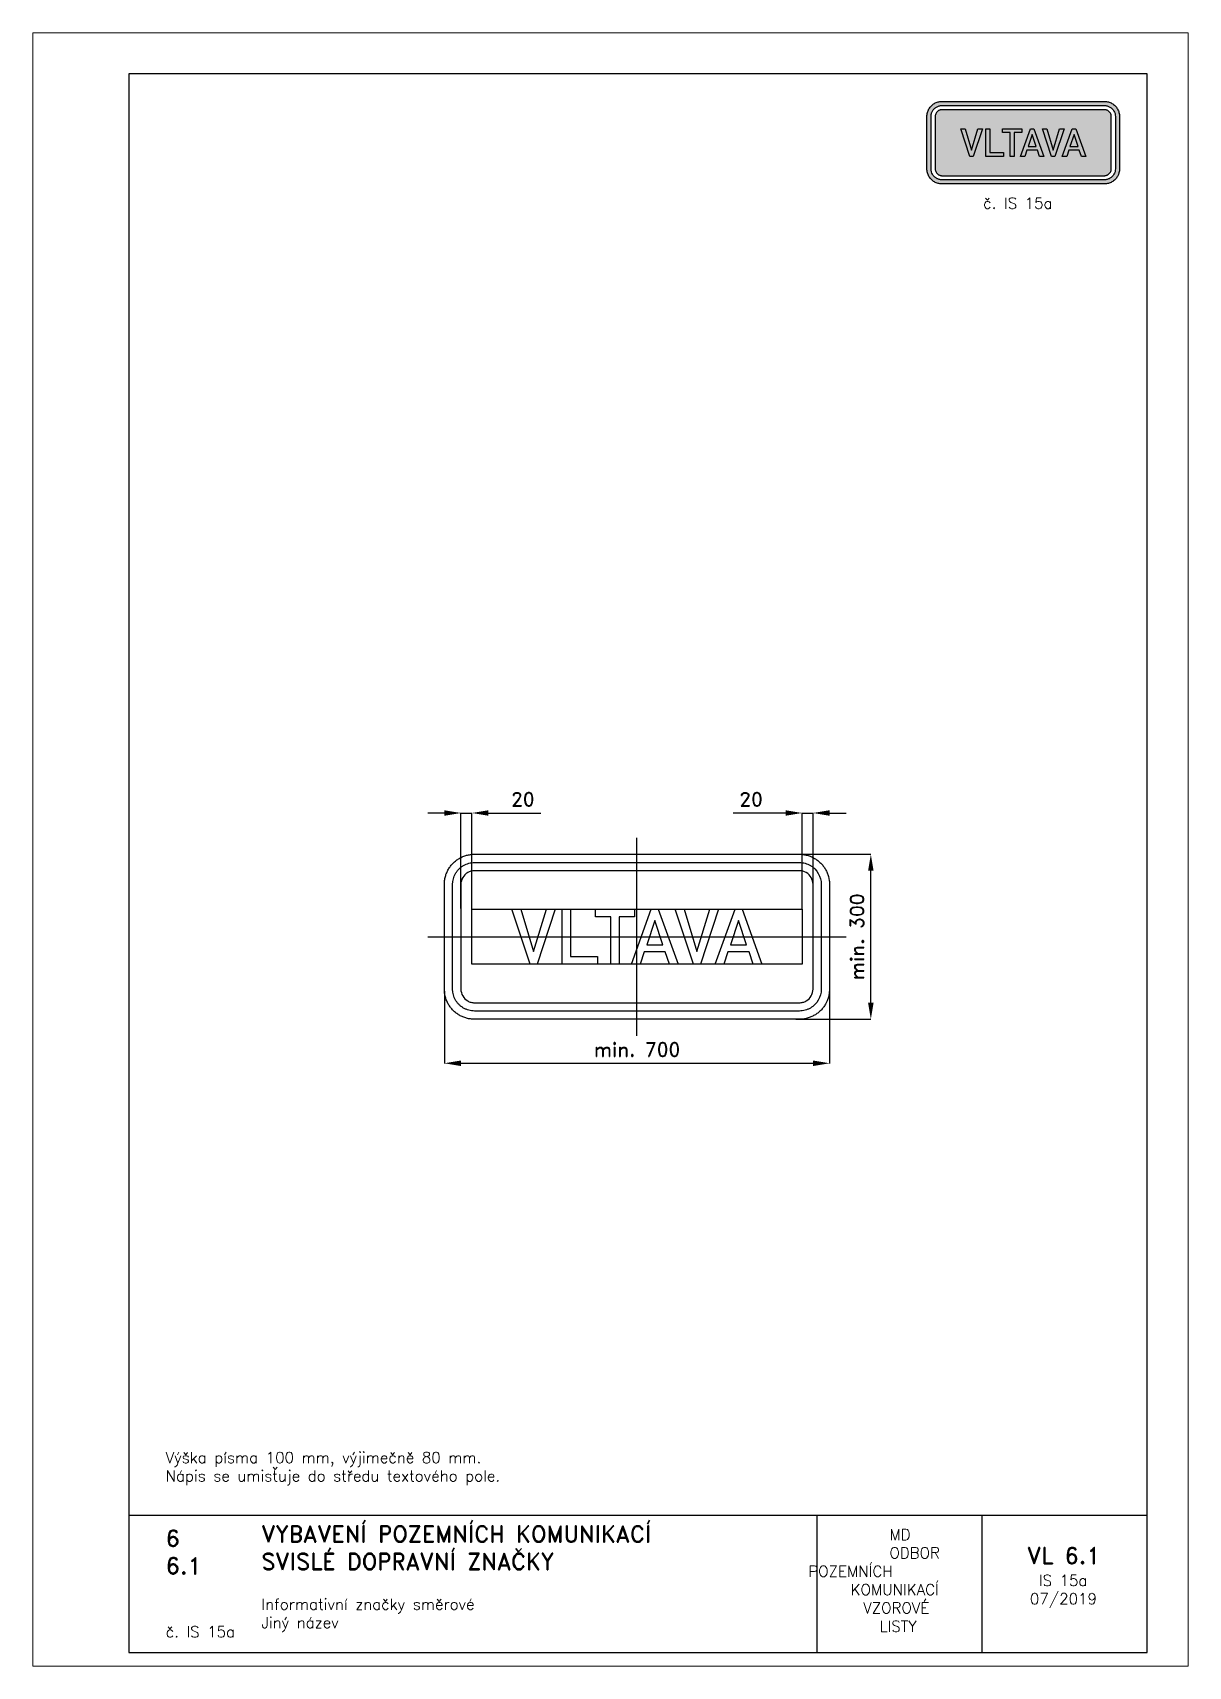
# Paper-space layout 'IS 15a' of a CAD drawing. Header units: millimetres. Extents: x 0 to 210, y 0 to 297.
# The model-space entities are those that its viewports show. They can reach past a viewport. Long polylines and large blocks are cut down to what shows.
import ezdxf

# ---------------------------------------------------------------- set-up
doc = ezdxf.new("R2010")
doc.units = ezdxf.units.MM
doc.header["$LTSCALE"] = 5
doc.linetypes.add('ČERCHOVANÁX2', pattern=[2, 1, -0.5, 0, -0.5])
doc.linetypes.add('ČÁRKOVANÁX2', pattern=[1.5, 1, -0.5])
for name, color, linetype in [('Kóty', 2, 'Continuous'), ('Rozpiska', 7, 'Continuous'), ('Značka', 7, 'Continuous')]:
    doc.layers.add(name, color=color, linetype=linetype)
doc.layers.add('Rámeček', color=6, linetype='Continuous', plot=False)
doc.styles.get("Standard").update_dxf_attribs({"font": 'romand.shx', "height": 25})
doc.dimstyles.get("Standard").update_dxf_attribs({"dimtxt": 25, "dimasz": 30, "dimexe": 0.18, "dimexo": 0.0625, "dimgap": 12.5, "dimtad": 1, "dimdec": 0, "dimzin": 0, "dimdsep": 46, "dimtxsty": 'Standard', "dimcen": 0.09, "dimadec": 0, "dimazin": 0, "dimtfac": 1, "dimtdec": 0, "dimtofl": 0, "dimtmove": 0, "dimatfit": 3, "dimfxl": 1, "dimtolj": 1, "dimtzin": 0, "dimarcsym": 0})

psp = doc.layouts.new('IS 15a')

# ---------------------------------------------------------------- texts
at = {"layer": 'Rozpiska', "color": 7, "attachment_point": 1}
for s, width, gutter_width, heights, insert, char_height in [('\\pi5.21429;č. IS 15a', 25, 75, [0], (167.5, 267), 2), ('Výška písma 100 mm, výjimečně 80 mm.\\PNápis se umisťuje do středu textového pole.{\\H1.83333x; }', 176.7067, 100, [0], (24.17, 38.95), 2), ('6', 149.0422, 100, [0], (24.17, 24.77), 3), ('{\\C6;VYBAVENÍ POZEMNÍCH KOMUNIKACÍ\\P}SVISLÉ DOPRAVNÍ ZNAČKY{\\H1.34524x; }', 149.0422, 100, [0], (41.56, 25.56), 3), ('\\pi14.7414;{\\C6;MD\\P\\pi2.36044;}ODBOR POZEMNÍCH{\\H1.57143x; }\\P\\pi7.69378;KOMUNIKACÍ{\\H1.5x; }\\P\\pi9.97949;{\\C6;VZOROVÉ\\H1.47619x; \\H0.67742x;\\P\\pi12.93187;LISTY\\H1.26984x; }', 33.1018, 100, [0], (140.95, 24.95), 2), ('\\pi1.03113;{\\H1.5x;\\C6;VL 6.1\\P\\pi3.17396;\\H0.66667x;IS 15a\\H1.66666x; \\H0.6x;\\P\\pi1.5549;07/2019\\H1.80159x; }', 16.0623, 100, [0], (179.66, 21.61), 2), ('6.1', 149.0422, 100, [0], (24.17, 19.78), 3), ('{\\C6;Informativní značky směrové\\P}Jiný název{\\H1.83333x; }', 149.0422, 100, [0], (41.56, 12.29), 2), ('{\\C6;č. IS 15a}', 18.2723, 100, [2.67], (24.17, 7.28), 2)]:
    psp.add_mtext_dynamic_manual_height_columns(s, width=width, gutter_width=gutter_width, heights=heights, dxfattribs=dict(at, insert=insert, char_height=char_height))

msp = doc.modelspace()

# ---------------------------------------------------------------- blocks, each defined once
blk = doc.blocks.new('*D2')
at = {"layer": 'Defpoints', "color": 0, "transparency": 16777216}
for p in [(-300, 225), (-320, 51.4), (-300, 50)]:
    blk.add_point(p, dxfattribs=at)
at = {"layer": 'Kóty', "color": 0, "lineweight": -2, "transparency": 16777216}
for p, q in [((-350, 225), (-380, 225)), ((-320, 51.5), (-320, 225.2)), ((-300, 50.1), (-300, 225.2)), ((-270, 225), (-174.5, 225))]:
    blk.add_line(p, q, dxfattribs=at)
at = {"layer": 'Kóty', "color": 0, "transparency": 16777216}
for points in [[(-350, 230), (-350, 220), (-320, 225)], [(-270, 230), (-270, 220), (-300, 225)]]:
    blk.add_solid(points, dxfattribs=at)
at = {"layer": 'Kóty', "color": 0, "transparency": 16777216, "insert": (-207.3, 250), "char_height": 25, "attachment_point": 5}
blk.add_mtext('\\A1;20', dxfattribs=at)
blk = doc.blocks.new('*D3')
at = {"layer": 'Defpoints', "color": 0, "transparency": 16777216}
for p in [(300.1, 225), (300.1, 50), (320, 57.7)]:
    blk.add_point(p, dxfattribs=at)
at = {"layer": 'Kóty', "color": 0, "lineweight": -2, "transparency": 16777216}
for p, q in [((270.1, 225), (174.6, 225)), ((300.1, 50.1), (300.1, 225.2)), ((320, 57.7), (320, 225.2)), ((350, 225), (380, 225))]:
    blk.add_line(p, q, dxfattribs=at)
at = {"layer": 'Kóty', "color": 0, "transparency": 16777216}
for points in [[(270.1, 230), (270.1, 220), (300.1, 225)], [(350, 230), (350, 220), (320, 225)]]:
    blk.add_solid(points, dxfattribs=at)
at = {"layer": 'Kóty', "color": 0, "transparency": 16777216, "insert": (207.3, 250), "char_height": 25, "attachment_point": 5}
blk.add_mtext('\\A1;20', dxfattribs=at)
blk = doc.blocks.new('*D4')
at = {"layer": 'Defpoints', "color": 0, "transparency": 16777216}
for p in [(-349.9, -99), (350, -95), (350, -230)]:
    blk.add_point(p, dxfattribs=at)
at = {"layer": 'Kóty', "color": 0, "lineweight": -2, "transparency": 16777216}
for p, q in [((-349.9, -99.1), (-349.9, -230.2)), ((350, -95.1), (350, -230.2)), ((-319.9, -230), (320, -230))]:
    blk.add_line(p, q, dxfattribs=at)
at = {"layer": 'Kóty', "color": 0, "transparency": 16777216}
for points in [[(-319.9, -225), (-319.9, -235), (-349.9, -230)], [(320, -225), (320, -235), (350, -230)]]:
    blk.add_solid(points, dxfattribs=at)
at = {"layer": 'Kóty', "color": 0, "transparency": 16777216, "insert": (0.1, -205), "char_height": 25, "attachment_point": 5}
blk.add_mtext('\\A1;min. 700', dxfattribs=at)
blk = doc.blocks.new('*D5')
at = {"layer": 'Defpoints', "color": 0, "transparency": 16777216}
for p in [(274.8, 150), (425, 150), (288.7, -150)]:
    blk.add_point(p, dxfattribs=at)
at = {"layer": 'Kóty', "color": 0, "lineweight": -2, "transparency": 16777216}
for p, q in [((274.8, 150), (425.2, 150)), ((425, -120), (425, 120)), ((288.8, -150), (425.2, -150))]:
    blk.add_line(p, q, dxfattribs=at)
at = {"layer": 'Kóty', "color": 0, "transparency": 16777216}
for points in [[(420, 120), (430, 120), (425, 150)], [(420, -120), (430, -120), (425, -150)]]:
    blk.add_solid(points, dxfattribs=at)
at = {"layer": 'Kóty', "color": 0, "transparency": 16777216, "insert": (400, 0), "char_height": 25, "attachment_point": 5, "rotation": 90}
blk.add_mtext('\\A1;min. 300', dxfattribs=at)

# ---------------------------------------------------------------- dimensions: what is measured, and where the dimension line sits
at = {"layer": 'Kóty'}
for base, p1, p2, text, picture, middle in [((-300, 225), (-320, 51.442), (-300, 50), '20', '*D2', (-207.262, 250)), ((300.062, 225), (320, 57.653), (300.062, 50), '20', '*D3', (207.324, 250)), ((350, -230), (-349.89, -98.99), (350, -95), 'min. 700', '*D4', (0.055, -205))]:
    dim = msp.add_linear_dim(base=base, p1=p1, p2=p2, text=text, dimstyle='Standard', dxfattribs=at)
    dim.commit()
    dim.dimension.update_dxf_attribs({"geometry": picture, "text_midpoint": middle})
dim = msp.add_linear_dim(base=(425, 149.998), p1=(288.732, -150), p2=(274.761, 149.998), angle=90, text='min. 300', dimstyle='Standard', dxfattribs=at)
dim.commit()
dim.dimension.update_dxf_attribs({"geometry": '*D5', "text_midpoint": (400, -0.001)})

# ---------------------------------------------------------------- linework, layer by layer
at = {"layer": 'Kóty'}
for points in [[(-320, 225), (-300, 225)], [(300.062, 225), (320, 225)]]:
    msp.add_lwpolyline(points, dxfattribs=at)
at = {"layer": 'Značka', "color": 6, "linetype": 'ČERCHOVANÁX2', "ltscale": 5}
for points in [[(0, -180), (0, 180)], [(-380, 0), (380, 0)]]:
    msp.add_lwpolyline(points, dxfattribs=at)
at = {"layer": 'Značka', "color": 5}
for points in [[(-295, -150), (-295.22, -149.999), (-295.43, -149.998, -0.0321829), (-302.53, -149.501, -0.035456), (-309.51, -148.051, -0.0362747), (-316.26, -145.769, -0.0344327), (-322.62, -142.559, -0.0337297), (-328.55, -138.607, -0.0340797), (-333.89, -133.891, -0.0342377), (-338.61, -128.554, -0.0342044), (-342.56, -122.625, -0.0340191), (-345.75, -116.258, -0.0334441), (-348.05, -109.513, -0.0341744), (-349.52, -102.53, -0.0367598), (-350, -95.432), (-350, -95.216), (-350, -95), (-350, 95), (-350, 95.216), (-350, 95.432, -0.0321878), (-349.5, 102.534, -0.0354623), (-348.05, 109.513, -0.0362478), (-345.77, 116.263, -0.0343865), (-342.56, 122.625, -0.0336868), (-338.61, 128.552, -0.0340825), (-333.89, 133.891, -0.0342057), (-328.55, 138.611, -0.0342238), (-322.62, 142.559, -0.0340535), (-316.26, 145.746, -0.0334198), (-309.51, 148.051, -0.0341194), (-302.53, 149.525, -0.0367409), (-295.43, 149.998), (-295.22, 149.999), (-295, 150), (295, 150), (295.22, 149.999), (295.43, 149.998, -0.0321915), (302.53, 149.501, -0.035456), (309.51, 148.051, -0.0362828), (316.26, 145.769, -0.0344289), (322.62, 142.559, -0.0337366), (328.55, 138.607, -0.0340894), (333.89, 133.891, -0.0342377), (338.61, 128.554, -0.0342069), (342.56, 122.625, -0.0340152), (345.75, 116.258, -0.0334438), (348.05, 109.513), (349.52, 102.53, -0.0367609), (350, 95.432), (350, 95.216), (350, 95), (350, -95), (350, -95.216), (350, -95.432), (349.5, -102.534), (348.05, -109.513), (345.77, -116.262), (342.56, -122.625, -0.0336938), (338.61, -128.552, -0.0340825), (333.89, -133.891, -0.0341993), (328.55, -138.611, -0.0342274), (322.62, -142.559, -0.0340611), (316.26, -145.746, -0.0334238), (309.51, -148.051, -0.0341237), (302.53, -149.525, -0.0367452), (295.43, -149.998), (295.22, -149.999), (295, -150), (-295, -150)], [(-295, -135), (-295.16, -135), (-295.31, -134.999, -0.0321771), (-300.48, -134.637, -0.0354467), (-305.55, -133.582, -0.03628), (-310.46, -131.923, -0.0344196), (-315.09, -129.589, -0.033745), (-319.4, -126.714, -0.0341056), (-323.28, -123.284, -0.0341874), (-326.72, -119.403, -0.0342059), (-329.59, -115.091), (-331.91, -110.46), (-333.58, -105.555), (-334.65, -100.477), (-335, -95.314), (-335, -95.157), (-335, -95), (-335, 95), (-335, 95.157), (-335, 95.314), (-334.64, 100.479, -0.0354889), (-333.58, 105.555, -0.0362814), (-331.92, 110.464, -0.0344198), (-329.59, 115.091, -0.033728), (-326.71, 119.402, -0.0340731), (-323.28, 123.284, -0.0342387), (-319.4, 126.717, -0.0341991), (-315.09, 129.589, -0.0340344), (-310.46, 131.906, -0.0334143), (-305.55, 133.582, -0.0341236), (-300.48, 134.654, -0.0367402), (-295.31, 134.999), (-295.16, 135), (-295, 135), (295, 135), (295.16, 135), (295.31, 134.999, -0.032183), (300.48, 134.637, -0.0354467), (305.55, 133.582, -0.0362744), (310.46, 131.923, -0.0344144), (315.09, 129.589, -0.033745), (319.4, 126.714, -0.0340968), (323.28, 123.284), (326.72, 119.403), (329.59, 115.091), (331.91, 110.46), (333.58, 105.555), (334.65, 100.477), (335, 95.314), (335, 95.157), (335, 95), (335, -95), (335, -95.157), (335, -95.314), (334.64, -100.479), (333.58, -105.555), (331.92, -110.464), (329.59, -115.091), (326.71, -119.402), (323.28, -123.284), (319.4, -126.717, -0.0342041), (315.09, -129.589, -0.0340291), (310.46, -131.906, -0.0334198), (305.55, -133.582, -0.0341179), (300.48, -134.654, -0.0367402), (295.31, -134.999), (295.16, -135), (295, -135), (-295, -135)], [(-295, -120), (295, -120), (295.1, -120), (295.2, -119.999, 0.0321783), (298.42, -119.773, 0.035432), (301.6, -119.114, 0.0362611), (304.66, -118.077, 0.0343995), (307.56, -116.618), (310.25, -114.821), (312.68, -112.678), (314.82, -110.252), (316.62, -107.557), (318.07, -104.663), (319.11, -101.597), (319.78, -98.423), (320, -95.196), (320, -95.098), (320, -95), (320, 95), (320, 95.098), (320, 95.196), (319.77, 98.424), (319.11, 101.597), (318.08, 104.665), (316.62, 107.557), (314.82, 110.251), (312.68, 112.678), (310.25, 114.823), (307.56, 116.618), (304.66, 118.066, 0.033371), (301.6, 119.114, 0.0341459), (298.42, 119.784, 0.0367388), (295.2, 119.999), (295.1, 120), (295, 120), (-295, 120), (-295.1, 120), (-295.2, 119.999, 0.0321972), (-298.42, 119.773, 0.0354136), (-301.6, 119.114, 0.0362254), (-304.66, 118.077, 0.0343826), (-307.56, 116.618, 0.0336951), (-310.25, 114.821), (-312.68, 112.678), (-314.82, 110.252), (-316.62, 107.557), (-318.07, 104.663), (-319.11, 101.597), (-319.78, 98.423), (-320, 95.196), (-320, 95.098), (-320, 95), (-320, -95), (-320, -95.098), (-320, -95.196), (-319.77, -98.424), (-319.11, -101.597), (-318.08, -104.665), (-316.62, -107.557), (-314.82, -110.251), (-312.68, -112.678), (-310.25, -114.823), (-307.56, -116.618, 0.0340515), (-304.66, -118.066, 0.03338), (-301.6, -119.114, 0.0341366), (-298.42, -119.784, 0.0367481), (-295.2, -119.999), (-295.1, -120), (-295, -120)]]:
    msp.add_lwpolyline(points, format="xyb", dxfattribs=at)
at = {"layer": 'Značka', "color": 6, "linetype": 'ČÁRKOVANÁX2', "ltscale": 2.5}
msp.add_lwpolyline([(-300, -50), (-300, 50), (300, 50), (300, -50), (-300, -50)], dxfattribs=at)
at = {"layer": 'Značka', "color": 5}
for points in [[(-194.07, -49.99), (-227.18, 50), (-210.94, 50), (-187.78, -26.833), (-164.56, 50), (-148.47, 50), (-181.51, -49.99), (-194.07, -49.99)], [(-135.97, -50), (-135.97, 50), (-120.77, 50), (-120.77, -35.656), (-71.73, -35.656), (-71.73, -50), (-135.97, -50)], [(-47.68, -50), (-47.68, 36.521), (-75.48, 36.521), (-75.48, 49.99), (-4.72, 49.99), (-4.72, 36.521), (-32.53, 36.521), (-32.53, -50), (-47.68, -50)], [(-10.14, -50), (26.1, 50.01), (38.74, 50.01), (75, -50), (58.94, -50), (51.47, -27.656), (13.21, -27.656), (5.86, -50), (-10.14, -50)], [(102.69, -49.99), (69.58, 50), (85.82, 50), (108.98, -26.833), (132.2, 50), (148.29, 50), (115.25, -49.99), (102.69, -49.99)], [(142.04, -50), (178.28, 50.01), (190.92, 50.01), (227.18, -50), (211.11, -50), (203.65, -27.656), (165.39, -27.656), (158.04, -50), (142.04, -50)], [(47.07, -14.375), (32.41, 29.563), (17.77, -14.375), (47.07, -14.375)], [(199.25, -14.375), (184.58, 29.563), (169.95, -14.375), (199.25, -14.375)]]:
    msp.add_lwpolyline(points, dxfattribs=at)

msp.set_redraw_order([(e.dxf.handle, doc.entitydb.next_handle()) for e in msp.query("TEXT MTEXT ATTDEF DIMENSION ARC_DIMENSION")])  # texts and dimensions are drawn at this point

# ---------------------------------------------------------------- hatches: boundary and pattern name
at = {"layer": 'Značka'}
h = psp.add_hatch(color=170, dxfattribs=at)
h.dxf.hatch_style = 1
h.paths.add_polyline_path([(187.1, 274.5), (188.91, 279.5), (189.55, 279.5), (191.36, 274.5), (190.56, 274.5), (190.18, 275.62), (188.27, 275.62), (187.9, 274.5)], flags=0)
h.paths.add_polyline_path([(189.96, 276.28), (189.23, 278.48), (188.5, 276.28)], flags=0)
h.paths.add_polyline_path([(185.13, 274.5), (183.48, 279.5), (184.29, 279.5), (185.45, 275.66), (186.61, 279.5), (187.41, 279.5), (185.76, 274.5)], flags=0)
h.paths.add_polyline_path([(179.49, 274.5), (181.3, 279.5), (181.94, 279.5), (183.75, 274.5), (182.95, 274.5), (182.57, 275.62), (180.66, 275.62), (180.29, 274.5)], flags=0)
h.paths.add_polyline_path([(182.35, 276.28), (181.62, 278.48), (180.89, 276.28)], flags=0)
h.paths.add_polyline_path([(177.62, 274.5), (177.62, 278.83), (176.23, 278.83), (176.23, 279.5), (179.76, 279.5), (179.76, 278.83), (178.37, 278.83), (178.37, 274.5)], flags=0)
h.paths.add_polyline_path([(173.2, 274.5), (173.2, 279.5), (173.96, 279.5), (173.96, 275.22), (176.41, 275.22), (176.41, 274.5)], flags=0)
h.paths.add_polyline_path([(170.3, 274.5), (168.64, 279.5), (169.45, 279.5), (170.61, 275.66), (171.77, 279.5), (172.58, 279.5), (170.92, 274.5)], flags=0)
edge = h.paths.add_edge_path(flags=16)
edge.add_line((165.25, 270.25), (165.24, 270.25))
edge.add_line((165.24, 270.25), (165.23, 270.25))
edge.add_arc((165.25, 272.27), 2.02, 262.3088, 269.6807, ccw=False)
edge.add_arc((165.22, 272.08), 1.83, 254.1851, 262.3054, ccw=False)
edge.add_arc((165.17, 272.05), 1.79, 247.1753, 255.4864, ccw=False)
edge.add_arc((165.21, 272.14), 1.89, 239.3045, 247.1898, ccw=False)
edge.add_arc((165.2, 272.19), 1.92, 232.4292, 240.16, ccw=False)
edge.add_arc((165.19, 272.17), 1.9, 224.616, 232.4294, ccw=False)
edge.add_arc((165.17, 272.19), 1.9, 217.6367, 225.4689, ccw=False)
edge.add_arc((165.17, 272.19), 1.9, 209.7289, 217.5653, ccw=False)
edge.add_line((163.52, 271.25), (163.4, 271.48))
edge.add_line((163.4, 271.48), (163.32, 271.72))
edge.add_line((163.32, 271.72), (163.27, 271.98))
edge.add_line((163.27, 271.98), (163.25, 272.23))
edge.add_line((163.25, 272.23), (163.25, 272.24))
edge.add_line((163.25, 272.24), (163.25, 272.25))
edge.add_line((163.25, 272.25), (163.25, 281.75))
edge.add_line((163.25, 281.75), (163.25, 281.76))
edge.add_line((163.25, 281.76), (163.25, 281.77))
edge.add_line((163.25, 281.77), (163.27, 282.02))
edge.add_arc((165.08, 281.78), 1.83, 164.1396, 172.2697, ccw=False)
edge.add_arc((165.05, 281.83), 1.79, 157.1611, 165.4725, ccw=False)
edge.add_arc((165.14, 281.79), 1.88, 149.3291, 157.2144, ccw=False)
edge.add_arc((165.19, 281.8), 1.92, 142.3913, 150.1182, ccw=False)
edge.add_arc((165.17, 281.81), 1.9, 134.6343, 142.4403, ccw=False)
edge.add_arc((165.18, 281.84), 1.89, 127.5803, 135.4241, ccw=False)
edge.add_arc((165.19, 281.83), 1.9, 119.7604, 127.5952, ccw=False)
edge.add_arc((165.21, 281.84), 1.9, 112.6863, 120.4834, ccw=False)
edge.add_arc((165.23, 281.8), 1.94, 105.0195, 112.6746, ccw=False)
edge.add_arc((165.24, 281.85), 1.9, 98.03, 105.8475, ccw=False)
edge.add_arc((165.22, 281.98), 1.77, 89.6095, 98.026, ccw=False)
edge.add_line((165.23, 283.75), (165.24, 283.75))
edge.add_line((165.24, 283.75), (165.25, 283.75))
edge.add_line((165.25, 283.75), (194.75, 283.75))
edge.add_line((194.75, 283.75), (194.76, 283.75))
edge.add_line((194.76, 283.75), (194.77, 283.75))
edge.add_arc((194.75, 281.73), 2.02, 82.3081, 89.6814, ccw=False)
edge.add_arc((194.78, 281.92), 1.83, 74.1851, 82.3054, ccw=False)
edge.add_arc((194.83, 281.95), 1.79, 67.1759, 75.4857, ccw=False)
edge.add_arc((194.79, 281.86), 1.89, 59.3051, 67.1892, ccw=False)
edge.add_arc((194.8, 281.81), 1.92, 52.4292, 60.16, ccw=False)
edge.add_arc((194.81, 281.83), 1.9, 44.617, 52.4283, ccw=False)
edge.add_line((196.16, 283.16), (196.34, 282.97))
edge.add_line((196.34, 282.97), (196.48, 282.75))
edge.add_line((196.48, 282.75), (196.6, 282.52))
edge.add_line((196.6, 282.52), (196.68, 282.28))
edge.add_line((196.68, 282.28), (196.73, 282.02))
edge.add_line((196.73, 282.02), (196.75, 281.77))
edge.add_line((196.75, 281.77), (196.75, 281.76))
edge.add_line((196.75, 281.76), (196.75, 281.75))
edge.add_line((196.75, 281.75), (196.75, 272.25))
edge.add_line((196.75, 272.25), (196.75, 272.24))
edge.add_line((196.75, 272.24), (196.75, 272.23))
edge.add_line((196.75, 272.23), (196.73, 271.98))
edge.add_line((196.73, 271.98), (196.68, 271.72))
edge.add_line((196.68, 271.72), (196.6, 271.48))
edge.add_line((196.6, 271.48), (196.48, 271.25))
edge.add_line((196.48, 271.25), (196.34, 271.03))
edge.add_line((196.34, 271.03), (196.16, 270.84))
edge.add_line((196.16, 270.84), (195.97, 270.66))
edge.add_arc((194.81, 272.17), 1.89, 299.7598, 307.5958, ccw=False)
edge.add_arc((194.79, 272.16), 1.9, 292.6869, 300.4828, ccw=False)
edge.add_arc((194.77, 272.2), 1.94, 285.0188, 292.6752, ccw=False)
edge.add_arc((194.76, 272.15), 1.9, 278.0307, 285.8469, ccw=False)
edge.add_arc((194.78, 272.02), 1.77, 269.6095, 278.026, ccw=False)
edge.add_line((194.77, 270.25), (194.76, 270.25))
edge.add_line((194.76, 270.25), (194.75, 270.25))
edge.add_line((194.75, 270.25), (165.25, 270.25))
edge = h.paths.add_edge_path(flags=0)
edge.add_line((165.25, 271), (194.75, 271))
edge.add_line((194.75, 271), (194.75, 271))
edge.add_line((194.75, 271), (194.76, 271))
edge.add_arc((194.75, 272.26), 1.26, 270.3287, 277.7009)
edge.add_arc((194.77, 272.15), 1.15, 277.6493, 285.7663)
edge.add_arc((194.8, 272.12), 1.12, 284.5676, 292.8743)
edge.add_arc((194.78, 272.19), 1.18, 292.7668, 300.6475)
edge.add_line((195.38, 271.17), (195.51, 271.26))
edge.add_line((195.51, 271.26), (195.63, 271.37))
edge.add_line((195.63, 271.37), (195.74, 271.49))
edge.add_line((195.74, 271.49), (195.83, 271.62))
edge.add_line((195.83, 271.62), (195.9, 271.77))
edge.add_line((195.9, 271.77), (195.96, 271.92))
edge.add_line((195.96, 271.92), (195.99, 272.08))
edge.add_line((195.99, 272.08), (196, 272.24))
edge.add_line((196, 272.24), (196, 272.25))
edge.add_line((196, 272.25), (196, 272.25))
edge.add_line((196, 272.25), (196, 281.75))
edge.add_line((196, 281.75), (196, 281.75))
edge.add_line((196, 281.75), (196, 281.76))
edge.add_line((196, 281.76), (195.99, 281.92))
edge.add_line((195.99, 281.92), (195.96, 282.08))
edge.add_line((195.96, 282.08), (195.9, 282.23))
edge.add_line((195.9, 282.23), (195.83, 282.38))
edge.add_line((195.83, 282.38), (195.74, 282.51))
edge.add_line((195.74, 282.51), (195.63, 282.63))
edge.add_line((195.63, 282.63), (195.51, 282.74))
edge.add_line((195.51, 282.74), (195.38, 282.83))
edge.add_line((195.38, 282.83), (195.23, 282.9))
edge.add_arc((194.76, 281.78), 1.21, 67.2719, 74.9171)
edge.add_arc((194.76, 281.81), 1.19, 74.1909, 82.0136)
edge.add_arc((194.77, 281.9), 1.1, 81.972, 90.3881)
edge.add_line((194.76, 283), (194.75, 283))
edge.add_line((194.75, 283), (194.75, 283))
edge.add_line((194.75, 283), (165.25, 283))
edge.add_line((165.25, 283), (165.25, 283))
edge.add_line((165.25, 283), (165.24, 283))
edge.add_arc((165.25, 281.75), 1.25, 90.3265, 97.7031)
edge.add_arc((165.23, 281.85), 1.15, 97.6514, 105.7642)
edge.add_arc((165.2, 281.88), 1.12, 104.5716, 112.8703)
edge.add_arc((165.22, 281.81), 1.18, 112.7687, 120.6455)
edge.add_arc((165.22, 281.79), 1.2, 119.8844, 127.6038)
edge.add_line((164.49, 282.74), (164.37, 282.63))
edge.add_line((164.37, 282.63), (164.26, 282.51))
edge.add_line((164.26, 282.51), (164.17, 282.38))
edge.add_line((164.17, 282.38), (164.1, 282.23))
edge.add_line((164.1, 282.23), (164.04, 282.08))
edge.add_line((164.04, 282.08), (164.01, 281.92))
edge.add_line((164.01, 281.92), (164, 281.76))
edge.add_line((164, 281.76), (164, 281.75))
edge.add_line((164, 281.75), (164, 281.75))
edge.add_line((164, 281.75), (164, 272.25))
edge.add_line((164, 272.25), (164, 272.25))
edge.add_line((164, 272.25), (164, 272.24))
edge.add_line((164, 272.24), (164.01, 272.08))
edge.add_line((164.01, 272.08), (164.04, 271.92))
edge.add_line((164.04, 271.92), (164.1, 271.77))
edge.add_line((164.1, 271.77), (164.17, 271.62))
edge.add_line((164.17, 271.62), (164.26, 271.49))
edge.add_line((164.26, 271.49), (164.37, 271.37))
edge.add_line((164.37, 271.37), (164.49, 271.26))
edge.add_line((164.49, 271.26), (164.62, 271.17))
edge.add_arc((165.23, 272.2), 1.19, 239.5661, 247.3671)
edge.add_arc((165.24, 272.22), 1.21, 247.2709, 254.9182)
edge.add_arc((165.24, 272.19), 1.19, 254.192, 262.0125)
edge.add_arc((165.23, 272.1), 1.1, 261.9709, 270.3891)
edge.add_line((165.24, 271), (165.25, 271))
edge.add_line((165.25, 271), (165.25, 271))
edge = h.paths.add_edge_path()
edge.add_line((165.25, 269.5), (165.24, 269.5))
edge.add_line((165.24, 269.5), (165.23, 269.5))
edge.add_arc((165.24, 272.27), 2.77, 262.3092, 269.6824, ccw=False)
edge.add_arc((165.21, 272.02), 2.52, 254.2032, 262.3258, ccw=False)
edge.add_arc((165.14, 271.98), 2.46, 247.166, 255.4759, ccw=False)
edge.add_arc((165.19, 272.1), 2.59, 239.275, 247.1633, ccw=False)
edge.add_arc((165.18, 272.17), 2.64, 232.4552, 240.1825, ccw=False)
edge.add_arc((165.17, 272.14), 2.62, 224.6471, 232.4545, ccw=False)
edge.add_arc((165.13, 272.16), 2.6, 217.5675, 225.4111, ccw=False)
edge.add_arc((165.13, 272.16), 2.61, 209.7542, 217.5902, ccw=False)
edge.add_arc((165.13, 272.2), 2.62, 202.715, 210.5086, ccw=False)
edge.add_arc((165.17, 272.21), 2.67, 194.9981, 202.66, ccw=False)
edge.add_arc((165.11, 272.24), 2.61, 187.9733, 195.8024, ccw=False)
edge.add_arc((164.92, 272.21), 2.42, 179.6583, 188.0792, ccw=False)
edge.add_line((162.5, 272.23), (162.5, 272.24))
edge.add_line((162.5, 272.24), (162.5, 272.25))
edge.add_line((162.5, 272.25), (162.5, 281.75))
edge.add_line((162.5, 281.75), (162.5, 281.76))
edge.add_line((162.5, 281.76), (162.5, 281.77))
edge.add_arc((165.27, 281.76), 2.77, 172.2857, 179.66, ccw=False)
edge.add_arc((165.02, 281.79), 2.52, 164.2009, 172.3248, ccw=False)
edge.add_arc((164.98, 281.86), 2.46, 157.1843, 165.488, ccw=False)
edge.add_arc((165.1, 281.81), 2.59, 149.2875, 157.1652, ccw=False)
edge.add_arc((165.17, 281.82), 2.65, 142.4601, 150.1776, ccw=False)
edge.add_arc((165.14, 281.83), 2.62, 134.6173, 142.4254, ccw=False)
edge.add_arc((165.16, 281.86), 2.61, 127.5552, 135.3915, ccw=False)
edge.add_arc((165.16, 281.87), 2.61, 119.7341, 127.5746, ccw=False)
edge.add_arc((165.2, 281.88), 2.61, 112.7147, 120.5162, ccw=False)
edge.add_arc((165.22, 281.82), 2.67, 105.0259, 112.6823, ccw=False)
edge.add_arc((165.24, 281.89), 2.62, 98.016, 105.8325, ccw=False)
edge.add_arc((165.21, 282.08), 2.42, 89.6031, 98.0197, ccw=False)
edge.add_line((165.23, 284.5), (165.24, 284.5))
edge.add_line((165.24, 284.5), (165.25, 284.5))
edge.add_line((165.25, 284.5), (194.75, 284.5))
edge.add_line((194.75, 284.5), (194.76, 284.5))
edge.add_line((194.76, 284.5), (194.77, 284.5))
edge.add_arc((194.76, 281.73), 2.77, 82.3082, 89.6834, ccw=False)
edge.add_arc((194.79, 281.98), 2.52, 74.2032, 82.3258, ccw=False)
edge.add_arc((194.86, 282.02), 2.46, 67.1651, 75.4768, ccw=False)
edge.add_arc((194.81, 281.9), 2.59, 59.2754, 67.1629, ccw=False)
edge.add_arc((194.82, 281.83), 2.64, 52.4544, 60.1833, ccw=False)
edge.add_arc((194.83, 281.86), 2.62, 44.6459, 52.4556, ccw=False)
edge.add_arc((194.87, 281.84), 2.6, 37.5675, 45.4111, ccw=False)
edge.add_arc((194.87, 281.84), 2.61, 29.7539, 37.5905, ccw=False)
edge.add_arc((194.87, 281.8), 2.62, 22.7155, 30.5082, ccw=False)
edge.add_arc((194.83, 281.79), 2.67, 14.9981, 22.66, ccw=False)
edge.add_line((197.4, 282.48), (197.48, 282.13))
edge.add_arc((195.08, 281.79), 2.42, -0.3419, 8.0793, ccw=False)
edge.add_line((197.5, 281.77), (197.5, 281.76))
edge.add_line((197.5, 281.76), (197.5, 281.75))
edge.add_line((197.5, 281.75), (197.5, 272.25))
edge.add_line((197.5, 272.25), (197.5, 272.24))
edge.add_line((197.5, 272.24), (197.5, 272.23))
edge.add_line((197.5, 272.23), (197.47, 271.87))
edge.add_line((197.47, 271.87), (197.4, 271.52))
edge.add_line((197.4, 271.52), (197.29, 271.19))
edge.add_line((197.29, 271.19), (197.13, 270.87))
edge.add_arc((194.83, 272.18), 2.65, 322.4593, 330.1784, ccw=False)
edge.add_arc((194.86, 272.17), 2.62, 314.6173, 322.4254, ccw=False)
edge.add_arc((194.84, 272.14), 2.61, 307.5559, 315.3907, ccw=False)
edge.add_arc((194.84, 272.13), 2.6, 299.7337, 307.575, ccw=False)
edge.add_arc((194.8, 272.12), 2.61, 292.7139, 300.5171, ccw=False)
edge.add_arc((194.78, 272.18), 2.67, 285.0254, 292.6827, ccw=False)
edge.add_arc((194.76, 272.11), 2.62, 278.0155, 285.833, ccw=False)
edge.add_arc((194.79, 271.92), 2.42, 269.6026, 278.0202, ccw=False)
edge.add_line((194.77, 269.5), (194.76, 269.5))
edge.add_line((194.76, 269.5), (194.75, 269.5))
edge.add_line((194.75, 269.5), (165.25, 269.5))
h = psp.add_hatch(color=170, dxfattribs=at)
h.dxf.hatch_style = 1
edge = h.paths.add_edge_path()
edge.add_line((165.25, 271), (194.75, 271))
edge.add_line((194.75, 271), (194.75, 271))
edge.add_line((194.75, 271), (194.76, 271))
edge.add_arc((194.75, 272.26), 1.26, 270.3287, 277.7009)
edge.add_arc((194.77, 272.15), 1.15, 277.6493, 285.7663)
edge.add_arc((194.8, 272.12), 1.12, 284.5676, 292.8743)
edge.add_arc((194.78, 272.19), 1.18, 292.7668, 300.6475)
edge.add_line((195.38, 271.17), (195.51, 271.26))
edge.add_line((195.51, 271.26), (195.63, 271.37))
edge.add_line((195.63, 271.37), (195.74, 271.49))
edge.add_line((195.74, 271.49), (195.83, 271.62))
edge.add_line((195.83, 271.62), (195.9, 271.77))
edge.add_line((195.9, 271.77), (195.96, 271.92))
edge.add_line((195.96, 271.92), (195.99, 272.08))
edge.add_line((195.99, 272.08), (196, 272.24))
edge.add_line((196, 272.24), (196, 272.25))
edge.add_line((196, 272.25), (196, 272.25))
edge.add_line((196, 272.25), (196, 281.75))
edge.add_line((196, 281.75), (196, 281.75))
edge.add_line((196, 281.75), (196, 281.76))
edge.add_line((196, 281.76), (195.99, 281.92))
edge.add_line((195.99, 281.92), (195.96, 282.08))
edge.add_line((195.96, 282.08), (195.9, 282.23))
edge.add_line((195.9, 282.23), (195.83, 282.38))
edge.add_line((195.83, 282.38), (195.74, 282.51))
edge.add_line((195.74, 282.51), (195.63, 282.63))
edge.add_line((195.63, 282.63), (195.51, 282.74))
edge.add_line((195.51, 282.74), (195.38, 282.83))
edge.add_line((195.38, 282.83), (195.23, 282.9))
edge.add_arc((194.76, 281.78), 1.21, 67.2719, 74.9171)
edge.add_arc((194.76, 281.81), 1.19, 74.1909, 82.0136)
edge.add_arc((194.77, 281.9), 1.1, 81.972, 90.3881)
edge.add_line((194.76, 283), (194.75, 283))
edge.add_line((194.75, 283), (194.75, 283))
edge.add_line((194.75, 283), (165.25, 283))
edge.add_line((165.25, 283), (165.25, 283))
edge.add_line((165.25, 283), (165.24, 283))
edge.add_arc((165.25, 281.75), 1.25, 90.3265, 97.7031)
edge.add_arc((165.23, 281.85), 1.15, 97.6514, 105.7642)
edge.add_arc((165.2, 281.88), 1.12, 104.5716, 112.8703)
edge.add_arc((165.22, 281.81), 1.18, 112.7687, 120.6455)
edge.add_arc((165.22, 281.79), 1.2, 119.8844, 127.6038)
edge.add_line((164.49, 282.74), (164.37, 282.63))
edge.add_line((164.37, 282.63), (164.26, 282.51))
edge.add_line((164.26, 282.51), (164.17, 282.38))
edge.add_line((164.17, 282.38), (164.1, 282.23))
edge.add_line((164.1, 282.23), (164.04, 282.08))
edge.add_line((164.04, 282.08), (164.01, 281.92))
edge.add_line((164.01, 281.92), (164, 281.76))
edge.add_line((164, 281.76), (164, 281.75))
edge.add_line((164, 281.75), (164, 281.75))
edge.add_line((164, 281.75), (164, 272.25))
edge.add_line((164, 272.25), (164, 272.25))
edge.add_line((164, 272.25), (164, 272.24))
edge.add_line((164, 272.24), (164.01, 272.08))
edge.add_line((164.01, 272.08), (164.04, 271.92))
edge.add_line((164.04, 271.92), (164.1, 271.77))
edge.add_line((164.1, 271.77), (164.17, 271.62))
edge.add_line((164.17, 271.62), (164.26, 271.49))
edge.add_line((164.26, 271.49), (164.37, 271.37))
edge.add_line((164.37, 271.37), (164.49, 271.26))
edge.add_line((164.49, 271.26), (164.62, 271.17))
edge.add_arc((165.23, 272.2), 1.19, 239.5661, 247.3671)
edge.add_arc((165.24, 272.22), 1.21, 247.2709, 254.9182)
edge.add_arc((165.24, 272.19), 1.19, 254.192, 262.0125)
edge.add_arc((165.23, 272.1), 1.1, 261.9709, 270.3891)
edge.add_line((165.24, 271), (165.25, 271))
edge.add_line((165.25, 271), (165.25, 271))
h = psp.add_hatch(color=255, dxfattribs=at)
h.dxf.hatch_style = 1
h.paths.add_polyline_path([(187.1, 274.5), (188.91, 279.5), (189.55, 279.5), (191.36, 274.5), (190.56, 274.5), (190.18, 275.62), (188.27, 275.62), (187.9, 274.5)])
h.paths.add_polyline_path([(189.96, 276.28), (189.23, 278.48), (188.5, 276.28)], flags=16)
h.paths.add_polyline_path([(185.13, 274.5), (183.48, 279.5), (184.29, 279.5), (185.45, 275.66), (186.61, 279.5), (187.41, 279.5), (185.76, 274.5)])
h.paths.add_polyline_path([(179.49, 274.5), (181.3, 279.5), (181.94, 279.5), (183.75, 274.5), (182.95, 274.5), (182.57, 275.62), (180.66, 275.62), (180.29, 274.5)])
h.paths.add_polyline_path([(182.35, 276.28), (181.62, 278.48), (180.89, 276.28)], flags=16)
h.paths.add_polyline_path([(177.62, 274.5), (177.62, 278.83), (176.23, 278.83), (176.23, 279.5), (179.76, 279.5), (179.76, 278.83), (178.37, 278.83), (178.37, 274.5)])
h.paths.add_polyline_path([(173.2, 274.5), (173.2, 279.5), (173.96, 279.5), (173.96, 275.22), (176.41, 275.22), (176.41, 274.5)])
h.paths.add_polyline_path([(170.3, 274.5), (168.64, 279.5), (169.45, 279.5), (170.61, 275.66), (171.77, 279.5), (172.58, 279.5), (170.92, 274.5)])

# ---------------------------------------------------------------- linework, layer by layer
at = {"layer": 'Rozpiska', "color": 7}
for p, q in [((17.5, 27.5), (202.5, 27.5)), ((142.5, 27.5), (142.5, 2.5)), ((172.5, 27.5), (172.5, 2.5))]:
    psp.add_line(p, q, dxfattribs=at)
psp.add_lwpolyline([(17.5, 2.5), (202.5, 2.5), (202.5, 289.5), (17.5, 289.5)], close=True, dxfattribs=at)
at = {"layer": 'Značka', "color": 170}
for points in [[(165.25, 269.5), (165.24, 269.5), (165.23, 269.5, -0.032183), (164.87, 269.52, -0.035456), (164.52, 269.6, -0.036275), (164.19, 269.71, -0.034433), (163.87, 269.87, -0.03373), (163.57, 270.07, -0.03408), (163.31, 270.31, -0.034238), (163.07, 270.57, -0.034204), (162.87, 270.87, -0.034019), (162.71, 271.19, -0.033444), (162.6, 271.52, -0.034174), (162.52, 271.87, -0.03676), (162.5, 272.23), (162.5, 272.24), (162.5, 272.25), (162.5, 281.75), (162.5, 281.76), (162.5, 281.77, -0.032188), (162.53, 282.13, -0.035462), (162.6, 282.48, -0.036248), (162.71, 282.81, -0.034387), (162.87, 283.13, -0.033687), (163.07, 283.43, -0.034083), (163.31, 283.69, -0.034206), (163.57, 283.93, -0.034224), (163.87, 284.13, -0.034054), (164.19, 284.29, -0.03342), (164.52, 284.4, -0.034119), (164.87, 284.48, -0.036741), (165.23, 284.5), (165.24, 284.5), (165.25, 284.5), (194.75, 284.5), (194.76, 284.5), (194.77, 284.5, -0.032191), (195.13, 284.48, -0.035456), (195.48, 284.4, -0.036283), (195.81, 284.29, -0.034429), (196.13, 284.13, -0.033737), (196.43, 283.93, -0.034089), (196.69, 283.69, -0.034238), (196.93, 283.43, -0.034207), (197.13, 283.13, -0.034015), (197.29, 282.81, -0.033444), (197.4, 282.48), (197.48, 282.13, -0.036761), (197.5, 281.77), (197.5, 281.76), (197.5, 281.75), (197.5, 272.25), (197.5, 272.24), (197.5, 272.23), (197.47, 271.87), (197.4, 271.52), (197.29, 271.19), (197.13, 270.87, -0.033694), (196.93, 270.57, -0.034083), (196.69, 270.31, -0.034199), (196.43, 270.07, -0.034227), (196.13, 269.87, -0.034061), (195.81, 269.71, -0.033424), (195.48, 269.6, -0.034124), (195.13, 269.52, -0.036745), (194.77, 269.5), (194.76, 269.5), (194.75, 269.5), (165.25, 269.5)], [(165.25, 270.25), (165.24, 270.25), (165.23, 270.25, -0.032177), (164.98, 270.27, -0.035447), (164.72, 270.32, -0.03628), (164.48, 270.4, -0.03442), (164.25, 270.52, -0.033745), (164.03, 270.66, -0.034106), (163.84, 270.84, -0.034187), (163.66, 271.03, -0.034206), (163.52, 271.25), (163.4, 271.48), (163.32, 271.72), (163.27, 271.98), (163.25, 272.23), (163.25, 272.24), (163.25, 272.25), (163.25, 281.75), (163.25, 281.76), (163.25, 281.77), (163.27, 282.02, -0.035489), (163.32, 282.28, -0.036281), (163.4, 282.52, -0.03442), (163.52, 282.75, -0.033728), (163.66, 282.97, -0.034073), (163.84, 283.16, -0.034239), (164.03, 283.34, -0.034199), (164.25, 283.48, -0.034034), (164.48, 283.6, -0.033414), (164.72, 283.68, -0.034124), (164.98, 283.73, -0.03674), (165.23, 283.75), (165.24, 283.75), (165.25, 283.75), (194.75, 283.75), (194.76, 283.75), (194.77, 283.75, -0.032183), (195.02, 283.73, -0.035447), (195.28, 283.68, -0.036274), (195.52, 283.6, -0.034414), (195.75, 283.48, -0.033745), (195.97, 283.34, -0.034097), (196.16, 283.16), (196.34, 282.97), (196.48, 282.75), (196.6, 282.52), (196.68, 282.28), (196.73, 282.02), (196.75, 281.77), (196.75, 281.76), (196.75, 281.75), (196.75, 272.25), (196.75, 272.24), (196.75, 272.23), (196.73, 271.98), (196.68, 271.72), (196.6, 271.48), (196.48, 271.25), (196.34, 271.03), (196.16, 270.84), (195.97, 270.66, -0.034204), (195.75, 270.52, -0.034029), (195.52, 270.4, -0.03342), (195.28, 270.32, -0.034118), (195.02, 270.27, -0.03674), (194.77, 270.25), (194.76, 270.25), (194.75, 270.25), (165.25, 270.25)], [(165.25, 271), (194.75, 271), (194.75, 271), (194.76, 271, 0.032178), (194.92, 271.01, 0.035432), (195.08, 271.04, 0.036261), (195.23, 271.1, 0.034399), (195.38, 271.17), (195.51, 271.26), (195.63, 271.37), (195.74, 271.49), (195.83, 271.62), (195.9, 271.77), (195.96, 271.92), (195.99, 272.08), (196, 272.24), (196, 272.25), (196, 272.25), (196, 281.75), (196, 281.75), (196, 281.76), (195.99, 281.92), (195.96, 282.08), (195.9, 282.23), (195.83, 282.38), (195.74, 282.51), (195.63, 282.63), (195.51, 282.74), (195.38, 282.83), (195.23, 282.9, 0.033371), (195.08, 282.96, 0.034146), (194.92, 282.99, 0.036739), (194.76, 283), (194.75, 283), (194.75, 283), (165.25, 283), (165.25, 283), (165.24, 283, 0.032197), (165.08, 282.99, 0.035414), (164.92, 282.96, 0.036225), (164.77, 282.9, 0.034383), (164.62, 282.83, 0.033695), (164.49, 282.74), (164.37, 282.63), (164.26, 282.51), (164.17, 282.38), (164.1, 282.23), (164.04, 282.08), (164.01, 281.92), (164, 281.76), (164, 281.75), (164, 281.75), (164, 272.25), (164, 272.25), (164, 272.24), (164.01, 272.08), (164.04, 271.92), (164.1, 271.77), (164.17, 271.62), (164.26, 271.49), (164.37, 271.37), (164.49, 271.26), (164.62, 271.17, 0.034051), (164.77, 271.1, 0.03338), (164.92, 271.04, 0.034137), (165.08, 271.01, 0.036748), (165.24, 271), (165.25, 271), (165.25, 271)]]:
    psp.add_lwpolyline(points, format="xyb", dxfattribs=at)
at = {"layer": 'Značka', "color": 255}
for points in [[(170.3, 274.5), (168.64, 279.5), (169.45, 279.5), (170.61, 275.66), (171.77, 279.5), (172.58, 279.5), (170.92, 274.5), (170.3, 274.5)], [(173.2, 274.5), (173.2, 279.5), (173.96, 279.5), (173.96, 275.22), (176.41, 275.22), (176.41, 274.5), (173.2, 274.5)], [(177.62, 274.5), (177.62, 278.83), (176.23, 278.83), (176.23, 279.5), (179.76, 279.5), (179.76, 278.83), (178.37, 278.83), (178.37, 274.5), (177.62, 274.5)], [(179.49, 274.5), (181.3, 279.5), (181.94, 279.5), (183.75, 274.5), (182.95, 274.5), (182.57, 275.62), (180.66, 275.62), (180.29, 274.5), (179.49, 274.5)], [(185.13, 274.5), (183.48, 279.5), (184.29, 279.5), (185.45, 275.66), (186.61, 279.5), (187.41, 279.5), (185.76, 274.5), (185.13, 274.5)], [(187.1, 274.5), (188.91, 279.5), (189.55, 279.5), (191.36, 274.5), (190.56, 274.5), (190.18, 275.62), (188.27, 275.62), (187.9, 274.5), (187.1, 274.5)], [(182.35, 276.28), (181.62, 278.48), (180.89, 276.28), (182.35, 276.28)], [(189.96, 276.28), (189.23, 278.48), (188.5, 276.28), (189.96, 276.28)]]:
    psp.add_lwpolyline(points, dxfattribs=at)

psp.set_redraw_order([(e.dxf.handle, doc.entitydb.next_handle()) for e in psp.query("TEXT MTEXT ATTDEF DIMENSION ARC_DIMENSION")])  # texts and dimensions are drawn at this point

# ---------------------------------------------------------------- viewports
at = {"layer": 'Rámeček'}
psp.add_viewport(center=(105, 148.5), size=(210, 297), view_center_point=(-48.073, 158.65), view_height=2970, dxfattribs=at)

doc.saveas('drawing.dxf')
